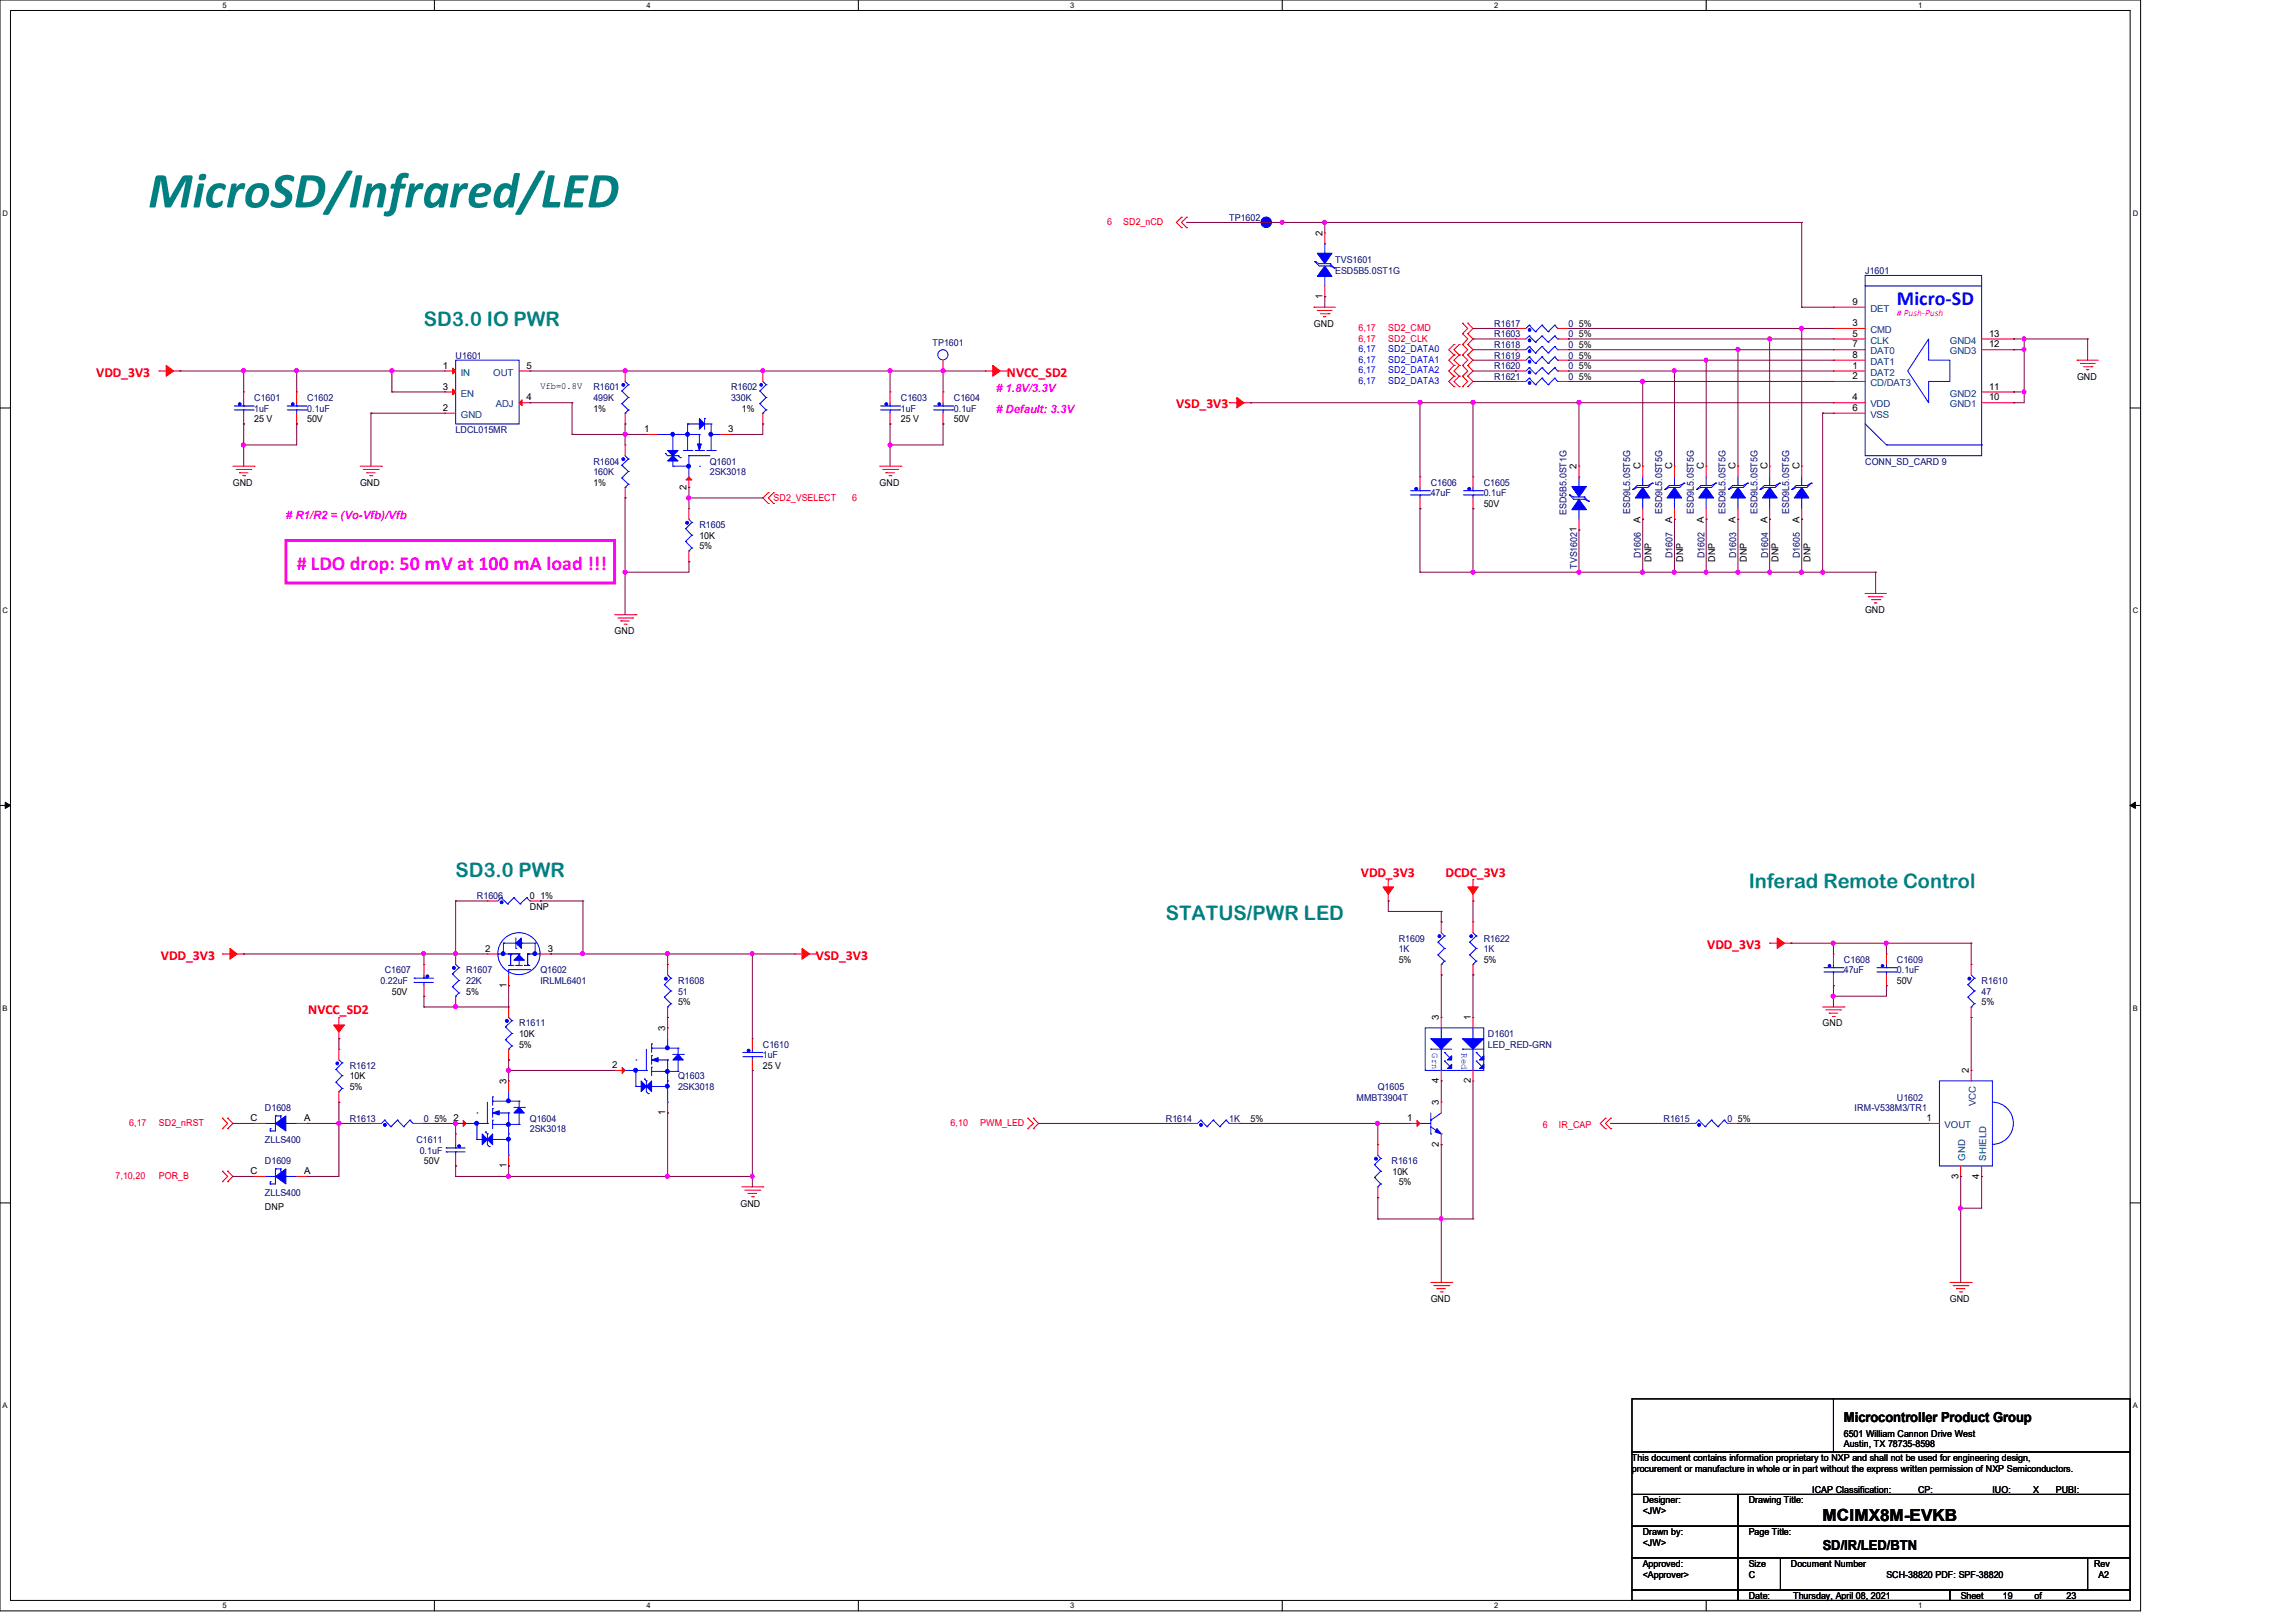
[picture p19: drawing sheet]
<svg xmlns="http://www.w3.org/2000/svg" width="297mm" height="210mm" viewBox="0 0 297 210" stroke-linecap="round" stroke-linejoin="round" font-family="sans-serif">
<defs><g id="words">
<text font-size="6.6" fill="#008080" x="19.2" y="26.8">MicroSD/Infrared/LED</text>
<text font-size="2.6" fill="#00f" x="245.5" y="39.5">Micro-SD</text>
<g font-size="2.6" fill="#008080">
<text x="54.9" y="42.2">SD3.0 IO PWR</text>
<text x="59" y="113.5">SD3.0 PWR</text>
<text x="150.9" y="119">STATUS/PWR LED</text>
<text x="226.3" y="114.9">Inferad Remote Control</text>
</g>
<text font-size="2.6" fill="#f0f" x="38.4" y="73.7"># LDO drop: 50 mV at 100 mA load !!!</text>
<text font-size="2.2" x="235.9" y="196.8">MCIMX8M-EVKB</text>
<g font-size="1.8" fill="#f00">
<text x="12.4" y="48.7">VDD_3V3</text>
<text x="130.3" y="48.7">NVCC_SD2</text>
<text x="152.2" y="52.8">VSD_3V3</text>
<text x="176.1" y="113.5">VDD_3V3</text>
<text x="187.1" y="113.5">DCDC_3V3</text>
<text x="20.8" y="124.2">VDD_3V3</text>
<text x="105.6" y="124.2">VSD_3V3</text>
<text x="220.9" y="122.8">VDD_3V3</text>
<text x="39.9" y="131.3">NVCC_SD2</text>
</g>
<g font-size="1.8">
<text x="238.6" y="184.1">Microcontroller Product Group</text>
<text x="235.9" y="200.5">SD/IR/LED/BTN</text>
</g>
<g font-size="1.5" fill="#f0f">
<text x="128.9" y="53.5"># Default: 3.3V</text>
<text x="128.9" y="50.7"># 1.8V/3.3V</text>
<text x="37" y="67.2"># R1/R2 = (Vo-Vfb)/Vfb</text>
</g>
<g font-size="1.2" fill="#f00">
<text x="143.3" y="29.1">6</text>
<text x="145.4" y="29.1">SD2_nCD</text>
<text x="175.8" y="44.2">6,17</text>
<text x="175.8" y="42.8">6,17</text>
<text x="179.7" y="44.2">SD2_CLK</text>
<text x="179.7" y="42.8">SD2_CMD</text>
<text x="100.1" y="64.8">SD2_VSELECT</text>
<text x="110.3" y="64.8">6</text>
<text x="16.7" y="145.7">6,17</text>
<text x="20.6" y="145.7">SD2_nRST</text>
<text x="123" y="145.7">6,10</text>
<text x="126.9" y="145.7">PWM_LED</text>
<text x="199.7" y="146">6</text>
<text x="201.8" y="146">IR_CAP</text>
<text x="14.9" y="152.6">7,10,20</text>
<text x="20.6" y="152.6">POR_B</text>
</g>
<g font-size="1.2" fill="#000080">
<text x="159.1" y="28.6">TP1602</text>
<text x="172.8" y="34">TVS1601</text>
<text x="172.8" y="35.4">ESD5B5.0ST1G</text>
<text x="241.4" y="35.4">J1601</text>
<text x="59" y="46.4">U1601</text>
<text x="120.7" y="44.7">TP1601</text>
<text x="193.4" y="46.4">R1619</text>
<text x="193.4" y="47.8">R1620</text>
<text x="193.4" y="43.6">R1603</text>
<text x="193.4" y="42.3">R1617</text>
<text x="193.4" y="45">R1618</text>
<text x="203" y="46.4">0</text>
<text x="203" y="47.8">0</text>
<text x="203" y="43.6">0</text>
<text x="203" y="42.3">0</text>
<text x="203" y="45">0</text>
<text x="32.9" y="51.9">C1601</text>
<text x="32.9" y="53.3">1uF</text>
<text x="39.8" y="51.9">C1602</text>
<text x="39.8" y="53.3">0.1uF</text>
<text x="76.8" y="50.5">R1601</text>
<text x="76.8" y="51.9">499K</text>
<text x="94.6" y="50.5">R1602</text>
<text x="94.6" y="51.9">330K</text>
<text x="116.6" y="51.9">C1603</text>
<text x="116.6" y="53.3">1uF</text>
<text x="123.4" y="51.9">C1604</text>
<text x="123.4" y="53.3">0.1uF</text>
<text x="193.4" y="49.1">R1621</text>
<text x="203" y="49.1">0</text>
<text x="59" y="56">LDCL015MR</text>
<text x="76.8" y="60.1">R1604</text>
<text x="76.8" y="61.5">160K</text>
<text x="91.9" y="60.1">Q1601</text>
<text x="91.9" y="61.5">2SK3018</text>
<text x="185.2" y="62.9">C1606</text>
<text x="185.2" y="64.2">47uF</text>
<text x="192" y="62.9">C1605</text>
<text x="192" y="64.2">0.1uF</text>
<text x="241.4" y="60.1">CONN_SD_CARD 9</text>
<text x="90.5" y="68.3">R1605</text>
<text x="202.7" y="66.6" transform="rotate(-90 202.7 66.6)">ESD5B5.0ST1G</text>
<text x="211" y="66.5" transform="rotate(-90 211 66.5)">ESD9L5.0ST5G</text>
<text x="215.1" y="66.5" transform="rotate(-90 215.1 66.5)">ESD9L5.0ST5G</text>
<text x="219.2" y="66.5" transform="rotate(-90 219.2 66.5)">ESD9L5.0ST5G</text>
<text x="223.3" y="66.5" transform="rotate(-90 223.3 66.5)">ESD9L5.0ST5G</text>
<text x="227.5" y="66.5" transform="rotate(-90 227.5 66.5)">ESD9L5.0ST5G</text>
<text x="231.6" y="66.5" transform="rotate(-90 231.6 66.5)">ESD9L5.0ST5G</text>
<text x="204.1" y="73.6" transform="rotate(-90 204.1 73.6)">TVS16021</text>
<text x="212.3" y="72.3" transform="rotate(-90 212.3 72.3)">D1606</text>
<text x="216.4" y="72.3" transform="rotate(-90 216.4 72.3)">D1607</text>
<text x="220.6" y="72.3" transform="rotate(-90 220.6 72.3)">D1602</text>
<text x="224.7" y="72.3" transform="rotate(-90 224.7 72.3)">D1603</text>
<text x="228.8" y="72.3" transform="rotate(-90 228.8 72.3)">D1604</text>
<text x="232.9" y="72.3" transform="rotate(-90 232.9 72.3)">D1605</text>
<text x="61.7" y="116.3">R1606</text>
<text x="49.8" y="125.9">C1607</text>
<text x="60.3" y="125.9">R1607</text>
<text x="69.9" y="125.9">Q1602</text>
<text x="181" y="121.8">R1609</text>
<text x="181" y="123.2">1K</text>
<text x="192" y="121.8">R1622</text>
<text x="192" y="123.2">1K</text>
<text x="238.6" y="124.6">C1608</text>
<text x="238.6" y="125.9">47uF</text>
<text x="245.5" y="124.6">C1609</text>
<text x="245.5" y="125.9">0.1uF</text>
<text x="49.2" y="127.3">0.22uF</text>
<text x="60.3" y="127.3">22K</text>
<text x="69.9" y="127.3">IRLML6401</text>
<text x="87.8" y="127.3">R1608</text>
<text x="87.8" y="128.7">51</text>
<text x="256.4" y="127.3">R1610</text>
<text x="256.4" y="128.7">47</text>
<text x="67.2" y="132.8">R1611</text>
<text x="98.7" y="135.5">C1610</text>
<text x="98.7" y="136.9">1uF</text>
<text x="192.6" y="134.2">D1601</text>
<text x="192.6" y="135.5">LED_RED-GRN</text>
<text x="34.3" y="143.8">D1608</text>
<text x="45.3" y="138.3">R1612</text>
<text x="87.8" y="139.7">Q1603</text>
<text x="87.8" y="141">2SK3018</text>
<text x="175.6" y="142.4">MMBT3904T</text>
<text x="178.3" y="141">Q1605</text>
<text x="240" y="143.8">IRM-V538M3/TR1</text>
<text x="245.5" y="142.4">U1602</text>
<text x="34.3" y="147.9">ZLLS400</text>
<text x="45.3" y="145.2">R1613</text>
<text x="53.9" y="147.9">C1611</text>
<text x="54.3" y="149.3">0.1uF</text>
<text x="54.9" y="145.2">0</text>
<text x="68.6" y="145.2">Q1604</text>
<text x="68.6" y="146.5">2SK3018</text>
<text x="150.9" y="145.2">R1614</text>
<text x="159.1" y="145.2">1K</text>
<text x="215.3" y="145.2">R1615</text>
<text x="223.6" y="145.2">0</text>
<text x="34.3" y="150.6">D1609</text>
<text x="34.3" y="154.7">ZLLS400</text>
<text x="180.1" y="150.6">R1616</text>
</g>
<g font-size="1.2">
<text x="171.2" y="30.6" transform="rotate(-90 171.2 30.6)">2</text>
<text x="171.2" y="38.6" transform="rotate(-90 171.2 38.6)">1</text>
<text x="239.7" y="39.5">9</text>
<text x="57.3" y="47.7">1</text>
<text x="68.2" y="47.7">5</text>
<text x="170" y="42.3">GND</text>
<text x="204.3" y="46.4">5%</text>
<text x="204.3" y="47.8">5%</text>
<text x="204.3" y="43.6">5%</text>
<text x="204.3" y="42.3">5%</text>
<text x="204.3" y="45">5%</text>
<text x="239.7" y="47.7">1</text>
<text x="239.7" y="42.2">3</text>
<text x="239.7" y="43.6">5</text>
<text x="239.7" y="45">7</text>
<text x="239.7" y="46.3">8</text>
<text x="257.4" y="45">12</text>
<text x="257.4" y="43.6">13</text>
<text x="57.3" y="50.4">3</text>
<text x="57.3" y="53.2">2</text>
<text x="68.2" y="51.8">4</text>
<text x="69.9" y="50.4">Vfb=0.8V</text>
<text x="76.8" y="53.3">1%</text>
<text x="96" y="53.3">1%</text>
<text x="204.3" y="49.1">5%</text>
<text x="239.7" y="49.1">2</text>
<text x="239.7" y="51.8">4</text>
<text x="239.7" y="53.2">6</text>
<text x="257.4" y="50.4">11</text>
<text x="257.4" y="51.8">10</text>
<text x="268.8" y="49.1">GND</text>
<text x="32.9" y="54.6">25 V</text>
<text x="39.8" y="54.6">50V</text>
<text x="83.4" y="55.9">1</text>
<text x="94.2" y="55.9">3</text>
<text x="116.6" y="54.6">25 V</text>
<text x="123.4" y="54.6">50V</text>
<text x="30.1" y="62.9">GND</text>
<text x="46.6" y="62.9">GND</text>
<text x="76.8" y="62.9">1%</text>
<text x="88.9" y="63.4" transform="rotate(-90 88.9 63.4)">2</text>
<text x="113.8" y="62.9">GND</text>
<text x="192" y="65.6">50V</text>
<text x="204" y="60.7" transform="rotate(-90 204 60.7)">2</text>
<text x="212.3" y="60.7" transform="rotate(-90 212.3 60.7)">C</text>
<text x="216.4" y="60.7" transform="rotate(-90 216.4 60.7)">C</text>
<text x="220.5" y="60.7" transform="rotate(-90 220.5 60.7)">C</text>
<text x="224.6" y="60.7" transform="rotate(-90 224.6 60.7)">C</text>
<text x="228.7" y="60.7" transform="rotate(-90 228.7 60.7)">C</text>
<text x="232.9" y="60.7" transform="rotate(-90 232.9 60.7)">C</text>
<text x="90.5" y="69.7">10K</text>
<text x="90.5" y="71.1">5%</text>
<text x="212.3" y="67.6" transform="rotate(-90 212.3 67.6)">A</text>
<text x="216.4" y="67.6" transform="rotate(-90 216.4 67.6)">A</text>
<text x="220.5" y="67.6" transform="rotate(-90 220.5 67.6)">A</text>
<text x="224.6" y="67.6" transform="rotate(-90 224.6 67.6)">A</text>
<text x="228.7" y="67.6" transform="rotate(-90 228.7 67.6)">A</text>
<text x="232.9" y="67.6" transform="rotate(-90 232.9 67.6)">A</text>
<text x="213.7" y="72.7" transform="rotate(-90 213.7 72.7)">DNP</text>
<text x="217.8" y="72.7" transform="rotate(-90 217.8 72.7)">DNP</text>
<text x="222" y="72.7" transform="rotate(-90 222 72.7)">DNP</text>
<text x="226.1" y="72.7" transform="rotate(-90 226.1 72.7)">DNP</text>
<text x="230.2" y="72.7" transform="rotate(-90 230.2 72.7)">DNP</text>
<text x="234.3" y="72.7" transform="rotate(-90 234.3 72.7)">DNP</text>
<text x="79.5" y="82">GND</text>
<text x="241.4" y="79.3">GND</text>
<text x="68.6" y="116.3">0</text>
<text x="68.6" y="117.7">DNP</text>
<text x="69.9" y="116.3">1%</text>
<text x="62.8" y="123.1">2</text>
<text x="70.9" y="123.1">3</text>
<text x="181" y="124.6">5%</text>
<text x="192" y="124.6">5%</text>
<text x="50.7" y="128.7">50V</text>
<text x="60.3" y="128.7">5%</text>
<text x="65.5" y="127.8" transform="rotate(-90 65.5 127.8)">1</text>
<text x="87.8" y="130">5%</text>
<text x="245.5" y="127.3">50V</text>
<text x="256.4" y="130">5%</text>
<text x="67.2" y="134.2">10K</text>
<text x="67.2" y="135.5">5%</text>
<text x="86.1" y="133.4" transform="rotate(-90 86.1 133.4)">3</text>
<text x="186.2" y="132" transform="rotate(-90 186.2 132)">3</text>
<text x="190.3" y="132" transform="rotate(-90 190.3 132)">1</text>
<text x="235.9" y="132.8">GND</text>
<text x="45.3" y="139.7">10K</text>
<text x="45.3" y="141">5%</text>
<text x="65.5" y="140.3" transform="rotate(-90 65.5 140.3)">3</text>
<text x="79.2" y="138.2">2</text>
<text x="98.7" y="138.3">25 V</text>
<text x="186.2" y="143" transform="rotate(-90 186.2 143)">3</text>
<text x="186.2" y="140.2" transform="rotate(-90 186.2 140.2)">4</text>
<text x="190.3" y="140.2" transform="rotate(-90 190.3 140.2)">2</text>
<text x="254.8" y="138.9" transform="rotate(-90 254.8 138.9)">2</text>
<text x="32.4" y="145.1">C</text>
<text x="39.4" y="145.1">A</text>
<text x="56.2" y="145.2">5% 2</text>
<text x="86.1" y="144.3" transform="rotate(-90 86.1 144.3)">1</text>
<text x="161.8" y="145.2">5%</text>
<text x="182.1" y="145.1">1</text>
<text x="186.2" y="148.4" transform="rotate(-90 186.2 148.4)">2</text>
<text x="224.9" y="145.2">5%</text>
<text x="249.3" y="145.1">1</text>
<text x="32.4" y="151.9">C</text>
<text x="39.4" y="151.9">A</text>
<text x="54.9" y="150.6">50V</text>
<text x="65.5" y="151.1" transform="rotate(-90 65.5 151.1)">1</text>
<text x="180.2" y="152">10K</text>
<text x="181" y="153.4">5%</text>
<text x="253.4" y="152.5" transform="rotate(-90 253.4 152.5)">3</text>
<text x="256.2" y="152.5" transform="rotate(-90 256.2 152.5)">4</text>
<text x="34.3" y="156.5">DNP</text>
<text x="95.8" y="156.1">GND</text>
<text x="185.2" y="168.4">GND</text>
<text x="252.3" y="168.4">GND</text>
<text x="211.2" y="189">This document contains information proprietary to NXP and shall not be used for engineering design,</text>
<text x="211.2" y="190.4">procurement or manufacture in whole or in part without the express written permission of NXP Semiconductors.</text>
<text x="238.6" y="186">6501 William Cannon Drive West</text>
<text x="238.6" y="187.3">Austin, TX 78735-8598</text>
<text x="212.6" y="194.5">Designer:</text>
<text x="212.6" y="195.9">&lt;JW&gt;</text>
<text x="226.3" y="194.5">Drawing Title:</text>
<text x="234.5" y="193.2">ICAP Classification:</text>
<text x="248.2" y="193.2">CP:</text>
<text x="251.7" y="193.2">___</text>
<text x="257.8" y="193.2">IUO:</text>
<text x="262.5" y="193.2">_X_</text>
<text x="266.1" y="193.2">PUBI:</text>
<text x="270.2" y="193.2">___</text>
<text x="212.6" y="198.6">Drawn by:</text>
<text x="212.6" y="202.7">Approved:</text>
<text x="212.6" y="200">&lt;JW&gt;</text>
<text x="226.3" y="202.7">Size</text>
<text x="226.3" y="198.6">Page Title:</text>
<text x="231.8" y="202.7">Document Number</text>
<text x="271" y="202.7">Rev</text>
<text x="212.6" y="204.1">&lt;Approver&gt;</text>
<text x="226.3" y="206.9">Date:</text>
<text x="226.3" y="204.1">C</text>
<text x="232.1" y="206.9">Thursday, April 08, 2021</text>
<text x="244.1" y="204.1">SCH-38820 PDF: SPF-38820</text>
<text x="253.7" y="206.9">Sheet</text>
<text x="259.2" y="206.9">19</text>
<text x="263.3" y="206.9">of</text>
<text x="267.5" y="206.9">23</text>
<text x="271.6" y="204.1">A2</text>
</g>
<g font-size="1.2" fill="#004080">
<text x="242.1" y="40.3">DET</text>
<text x="242.1" y="43.1">CMD</text>
<text x="242.1" y="44.4">CLK</text>
<text x="242.1" y="45.8">DAT0</text>
<text x="242.1" y="47.2">DAT1</text>
<text x="252.3" y="45.8">GND3</text>
<text x="252.3" y="44.4">GND4</text>
<text x="59.6" y="51.3">EN</text>
<text x="59.6" y="48.6">IN</text>
<text x="63.8" y="48.6">OUT</text>
<text x="64.2" y="52.7">ADJ</text>
<text x="242.1" y="48.6">DAT2</text>
<text x="242.1" y="50">CD/DAT3</text>
<text x="242.1" y="52.7">VDD</text>
<text x="252.3" y="51.3">GND2</text>
<text x="252.3" y="52.7">GND1</text>
<text x="59.6" y="54.1">GND</text>
<text x="242.1" y="54.1">VSS</text>
<text x="255.7" y="143.2" transform="rotate(-90 255.7 143.2)">VCC</text>
<text x="251.7" y="146">VOUT</text>
<text x="254.3" y="150.2" transform="rotate(-90 254.3 150.2)">GND</text>
<text x="257" y="150.2" transform="rotate(-90 257 150.2)">SHIELD</text>
</g>
<text font-size="1.2" fill="#f0f" x="245.5" y="40.9"># Push-Push</text>
<g font-size="1.2" fill="#00f">
<text x="175.8" y="46.9">6,17</text>
<text x="175.8" y="45.6">6,17</text>
<text x="179.7" y="46.9">SD2_DATA1</text>
<text x="179.7" y="45.6">SD2_DATA0</text>
<text x="175.8" y="48.3">6,17</text>
<text x="175.8" y="49.7">6,17</text>
<text x="179.7" y="48.3">SD2_DATA2</text>
<text x="179.7" y="49.7">SD2_DATA3</text>
<text x="185.3" y="136.3" transform="rotate(90 185.3 136.3)">Grn</text>
<text x="189.1" y="136.3" transform="rotate(90 189.1 136.3)">Red</text>
</g>
<g font-size="1">
<text x="28.8" y="1">5</text>
<text x="83.7" y="1">4</text>
<text x="138.5" y="1">3</text>
<text x="193.4" y="1">2</text>
<text x="248.2" y="1">1</text>
<text x=".3" y="27.9">D</text>
<text x="276" y="27.9">D</text>
<text x=".3" y="79.4">C</text>
<text x="276" y="79.4">C</text>
<text x=".3" y="130.8">B</text>
<text x="276" y="130.8">B</text>
<text x=".3" y="182.2">A</text>
<text x="276" y="182.2">A</text>
<text x="28.8" y="208.1">5</text>
<text x="83.7" y="208.1">4</text>
<text x="138.5" y="208.1">3</text>
<text x="193.4" y="208.1">2</text>
<text x="248.2" y="208.1">1</text>
</g>
</g></defs>
<path d="M0 0h277v208.4h-277zM1.4 1.4h274.3v205.7h-274.3z" fill="none" stroke="#000" stroke-width=".13"/>
<g fill="#fff">
<path d="M28.8 .1h.5v1.1h-.5z"/>
<path d="M28.8 207.2h.5v1.1h-.5z"/>
</g>
<path d="M56.2 0v1.4M56.2 207.1v1.3" fill="none" stroke="#000" stroke-width=".13"/>
<g fill="#fff">
<path d="M83.7 .1h.5v1.1h-.5z"/>
<path d="M83.7 207.2h.5v1.1h-.5z"/>
</g>
<path d="M111.1 0v1.4M111.1 207.1v1.3" fill="none" stroke="#000" stroke-width=".13"/>
<g fill="#fff">
<path d="M138.5 .1h.6v1.1h-.6z"/>
<path d="M138.5 207.2h.6v1.1h-.6z"/>
</g>
<path d="M165.9 0v1.4M165.9 207.1v1.3" fill="none" stroke="#000" stroke-width=".13"/>
<g fill="#fff">
<path d="M193.4 .1h.5v1.1h-.5z"/>
<path d="M193.4 207.2h.5v1.1h-.5z"/>
</g>
<path d="M220.8 0v1.4M220.8 207.1v1.3" fill="none" stroke="#000" stroke-width=".13"/>
<g fill="#fff">
<path d="M248.2 .1h.6v1.1h-.6z"/>
<path d="M248.2 207.2h.6v1.1h-.6z"/>
<path d="M.3 27.1h.8v1.1h-.8z"/>
<path d="M276 27.1h.7v1.1h-.7z"/>
<path d="M.3 78.5h.8v1.1h-.8z"/>
<path d="M276 78.5h.7v1.1h-.7z"/>
</g>
<path d="M0 52.8h1.4M275.7 52.8h1.3" fill="none" stroke="#000" stroke-width=".13"/>
<g fill="#fff">
<path d="M.3 129.9h.7v1.1h-.7z"/>
<path d="M276 129.9h.6v1.1h-.6z"/>
</g>
<path d="M0 104.2h1.4M275.7 104.2h1.3" fill="none" stroke="#000" stroke-width=".13"/>
<path d="M.7 103.8l.7 .4-.7 .4zM275.7 104.2l.7-.4v.8z" fill="#000" stroke="#000" stroke-width=".13"/>
<g fill="#fff">
<path d="M.3 181.4h.7v1.1h-.7z"/>
<path d="M276 181.4h.6v1.1h-.6z"/>
</g>
<g fill="none" stroke="#000" stroke-width=".13">
<path d="M0 155.7h1.4M275.7 155.7h1.3M211.2 193.4h13.7v4.1h-13.7zM211.2 197.5h13.7v4.1h-13.7zM211.2 187.9h64.5v5.5h-64.5zM211.2 181h64.5v6.9h-64.5zM224.9 193.4h50.8v4.1h-50.8zM224.9 197.5h50.8v4.1h-50.8zM237.3 187.9h.1M237.3 181v6.9M211.2 201.6h13.7v4.1h-13.7zM211.2 205.7h13.7v1.4h-13.7z"/>
<path d="M224.9 201.6h5.5v4.1h-5.5zM224.9 205.7h27.4v1.4h-27.4zM230.4 201.6h39.8v4.1h-39.8zM252.3 205.7h23.4v1.4h-23.4zM270.2 201.6h5.5v4.1h-5.5z"/>
</g>
<path d="M37 69.9h42.5v5.5h-42.5z" fill="none" stroke="#f0f" stroke-width=".38"/>
<g fill="none" stroke="#f00" stroke-width=".13">
<path d="M152.9 28.1h.1M152.9 29.5h.1M152.9 28.1l-.7 .7 .7 .7M153.6 28.1h.1M153.6 29.5h.1M153.6 28.1l-.7 .7 .7 .7M164.6 28.8h1.3M165.9 28.8h.1M170.1 39.8h.1M170.1 39.8h2.7M171.4 38.4h.1M171.4 30.1h.1"/>
<path d="M171.4 30.1v1.4M171.4 37v1.4M237.3 39.8h.1M237.3 39.8h4.1M20.6 48h.1M20.6 48h1.5M22.4 48h.9M23.3 48h.1M31.5 50.7h.1M31.5 54.9h.1M31.5 50.7v1.4M31.5 53.5v1.4"/>
<path d="M38.4 50.7h.1M38.4 54.9h.1M38.4 50.7v1.4M38.4 53.5v1.4M57.6 50.7h.1M57.6 48h.1M57.6 53.5h.1M57.6 48h1.4M57.6 50.7h1.4M57.6 53.5h1.4M67.2 52.1h1.4M67.2 48h1.4"/>
<path d="M68.6 52.1h.1M68.6 48h.1M80.9 48h.1M80.9 54.9h.1M80.9 57.6h.1M80.9 48v1.4M80.9 53.5v1.4M80.9 57.6v1.4M83.7 56.2h.1M83.7 56.2h1.3M93.3 56.2h1.3M94.6 56.2h.1"/>
<path d="M98.7 48h.1M98.7 54.9h.1M98.7 48v1.4M98.7 53.5v1.4M115.2 50.7h.1M115.2 54.9h.1M115.2 50.7v1.4M115.2 53.5v1.4M122 50.7h.1M122 54.9h.1M122 48h.1M122 46.6v1.4"/>
<path d="M122 50.7v1.4M122 53.5v1.4M127.6 48h.1M127.6 48h.9M128.8 48h1.5M130.3 48h.1M159.1 52.1h.1M159.1 52.1h1.5M160.9 52.1h.9M161.8 52.1h.1M170.5 40.2h.1M170.5 40.2h1.9"/>
<path d="M170.9 40.6h1.1M171.3 41h.1M171.3 41h.3M172 40.6h.1M188.2 45.9h.1M188.2 47.3h.1M188.2 48.7h.1M188.2 44.6h.1M188.2 50h.1M188.2 45.9l-.7 .7 .7 .7M188.2 47.3l-.7 .7 .7 .7M188.2 44.6l-.7 .7 .7 .6"/>
<path d="M188.2 48.7l-.7 .7 .7 .6M188.8 47.3h.1M188.8 45.9h.1M188.8 48.7h.1M188.8 44.6h.1M188.8 50h.1M188.8 45.9l-.6 .7 .6 .7M188.8 47.3l-.6 .7 .6 .7M188.8 44.6l-.6 .7 .6 .6M188.8 48.7l-.6 .7 .6 .6M189.3 44.6h.1M189.3 43.2h.1"/>
<path d="M189.3 41.8h.1M189.3 47.3h.1M189.3 45.9h.1M189.3 48.7h.1M189.3 50h.1M189.3 43.2l.6 .7-.6 .7M189.3 41.8l.6 .7-.6 .7M189.3 45.9l.6 .7-.6 .7M189.3 47.3l.6 .7-.6 .7M189.3 44.6l.6 .7-.6 .6M189.3 48.7l.6 .7-.6 .6M189.9 43.2h.1"/>
<path d="M189.9 44.6h.1M189.9 41.8h.1M189.9 45.9h.1M189.9 47.3h.1M189.9 48.7h.1M189.9 50h.1M189.9 43.2l.7 .7-.7 .7M189.9 41.8l.7 .7-.7 .7M189.9 45.9l.7 .7-.7 .7M189.9 47.3l.7 .7-.7 .7M189.9 44.6l.7 .7-.7 .6M189.9 48.7l.7 .7-.7 .6"/>
<path d="M196.1 46.6h.1M196.1 48h.1M196.1 43.9h.1M196.1 49.4h.1M196.1 42.5h.1M196.1 45.3h.1M196.1 46.6h1.4M196.1 48h1.4M196.1 43.9h1.4M196.1 49.4h1.4M196.1 42.5h1.4M196.1 45.3h1.4"/>
<path d="M201.6 46.6h1.4M201.6 48h1.4M201.6 43.9h1.4M201.6 49.4h1.4M201.6 42.5h1.4M201.6 45.3h1.4M203 46.6h.1M203 48h.1M203 43.9h.1M203 49.4h.1M203 42.5h.1M203 45.3h.1"/>
<path d="M237.3 48h.1M237.3 49.4h.1M237.3 42.5h.1M237.3 52.1h.1M237.3 43.9h.1M237.3 53.5h.1M237.3 45.3h.1M237.3 46.6h.1M237.3 52.1h4.1M237.3 46.6h4.1M237.3 48h4.1M237.3 43.9h4.1"/>
<path d="M237.3 53.5h4.1M237.3 49.4h4.1M237.3 42.5h4.1M237.3 45.3h4.1M256.5 52.1h4.1M256.5 43.9h4.1M256.5 50.7h4.1M256.5 45.3h4.1M260.6 50.7h.1M260.6 52.1h.1M260.6 45.3h.1M260.6 43.9h.1"/>
<path d="M268.8 46.6h.1M268.8 46.6h2.8M269.2 47h.1M269.2 47h1.9M269.6 47.5h1.1M270 47.8h.1M270 47.8h.3M270.7 47.5h.1M30.1 60.3h2.8M30.6 60.7h1.9M31 61.2h.1M31 61.2h1.1"/>
<path d="M31.4 61.6h.3M31.7 61.6h.1M32.5 60.7h.1M32.9 60.3h.1M46.6 60.3h2.8M47 60.7h1.9M47.5 61.2h.1M47.5 61.2h1.1M47.8 61.6h.3M48.1 61.6h.1M48.9 60.7h.1M49.4 60.3h.1"/>
<path d="M79.5 79.5h2.8M80 80h1.9M80.9 64.4h.1M80.9 63.1v1.3M81.9 80h.1M82.3 79.5h.1M89.2 63.1h.1M89.2 65.8h.1M89.2 72.7h.1M89.2 61.7v1.4M89.2 65.8v1.4M89.2 71.3v1.4"/>
<path d="M99.4 63.8h.1M99.4 65.2h.1M99.4 63.8l-.7 .6 .7 .8M100.1 65.2h.1M100.1 63.8h.1M100.1 63.8l-.7 .6 .7 .8M113.8 60.3h2.8M114.3 60.7h1.9M114.6 61.2h.1M114.6 61.2h1.1M115.1 61.6h.2M115.3 61.6h.1"/>
<path d="M116.2 60.7h.1M116.6 60.3h.1M183.8 61.7h.1M183.8 65.8h.1M183.8 61.7v1.4M183.8 64.4v1.4M190.6 61.7h.1M190.6 65.8h.1M190.6 61.7v1.4M190.6 64.4v1.4M204.3 68.6h.1M204.3 60.3h.1"/>
<path d="M204.3 60.3v1.4M204.3 67.2v1.4M212.6 67.2h.1M212.6 60.3h.1M212.6 60.3v1.4M212.6 65.8v1.4M216.7 67.2h.1M216.7 60.3h.1M216.7 60.3v1.4M216.7 65.8v1.4M220.8 67.2h.1M220.8 60.3h.1"/>
<path d="M220.8 60.3v1.4M220.8 65.8v1.4M224.9 67.2h.1M224.9 60.3h.1M224.9 60.3v1.4M224.9 65.8v1.4M229 67.2h.1M229 60.3h.1M229 60.3v1.4M229 65.8v1.4M233.2 67.2h.1M233.2 60.3h.1"/>
<path d="M233.2 60.3v1.4M233.2 65.8v1.4M241.4 76.8h.1M241.4 76.8h2.7M241.8 77.2h.1M241.8 77.2h1.9M242.2 77.6h1.1M242.6 78h.1M242.6 78h.3M243.3 77.6h.1M80.3 80.3h.1M80.3 80.3h1.1"/>
<path d="M80.8 80.8h.2M81 80.8h.1M63.1 116.6h.1M63.1 116.6h1.3M68.6 116.6h1.3M69.9 116.6h.1M179.7 116.6h.1M179.7 113.8h.1M179.7 113.8v1.5M179.7 115.6v1M186.5 119.3h.1M186.5 119.3v1.4"/>
<path d="M190.6 116.6h.1M190.6 113.8h.1M190.6 119.3h.1M190.6 113.8v1.5M190.6 115.6v1M190.6 119.3v1.4M28.8 123.4h.1M28.8 123.4h1.5M30.6 123.4h.9M31.5 123.4h.1M43.9 134.4h.1M43.9 131.7h.1"/>
<path d="M43.9 135.8h.1M43.9 131.7v1.5M43.9 133.4v1M43.9 135.8v1.4M54.9 124.8h.1M54.9 128.9h.1M54.9 124.8v1.4M54.9 127.6v1.3M59 123.4h.1M59 130.3h.1M59 123.4v1.4M59 128.9v1.4"/>
<path d="M63.1 123.4h.1M63.1 123.4h1.3M65.8 127.6h.1M65.8 139.9h.1M65.8 130.3h.1M65.8 137.2h.1M65.8 126.2v1.4M65.8 130.3v1.4M65.8 135.8v1.4M65.8 139.9v1.4M69.9 123.4h1.4M71.3 123.4h.1"/>
<path d="M79.5 138.5h.1M79.5 138.5h1.4M86.4 124.8h.1M86.4 131.7h.1M86.4 133h.1M86.4 124.8v1.4M86.4 130.3v1.4M86.4 133v1.4M97.4 134.4h.1M97.4 138.5h.1M97.4 134.4v1.4M97.4 137.2v1.3"/>
<path d="M102.9 123.4h.1M102.9 123.4h.9M104.1 123.4h1.5M105.6 123.4h.1M186.5 126.2h.1M186.5 131.7h.1M186.5 139.9h.1M186.5 124.8v1.4M186.5 131.7v1.3M186.5 138.5v1.4M190.6 139.9h.1M190.6 131.7h.1"/>
<path d="M190.6 126.2h.1M190.6 124.8v1.4M190.6 131.7v1.3M190.6 138.5v1.4M229 122h.1M229 122h1.5M230.8 122h1M231.8 122h.1M235.9 130.3h2.7M236.3 130.7h1.9M236.7 131.1h.1M236.7 131.1h1.1"/>
<path d="M237.2 131.5h.2M237.3 123.4h.1M237.3 127.6h.1M237.3 123.4v1.4M237.3 126.2v1.4M237.4 131.5h.1M238.2 130.7h.1M238.6 130.3h.1M244.1 123.4h.1M244.1 127.6h.1M244.1 123.4v1.4M244.1 126.2v1.4"/>
<path d="M255.1 138.5h.1M255.1 124.8h.1M255.1 131.7h.1M255.1 124.8v1.4M255.1 130.3v1.4M255.1 138.5v1.4M28.8 146h.1M28.8 144.7h.1M28.8 152.9h.1M28.8 151.6h.1M28.8 144.7l.7 .7-.7 .6M28.8 151.6l.7 .6-.7 .7"/>
<path d="M29.5 144.7h.1M29.5 146h.1M29.5 151.6h.1M29.5 152.9h.1M29.5 144.7l.6 .7-.6 .6M29.5 151.6l.6 .6-.6 .7M32.9 145.4h.1M32.9 152.2h.1M32.9 145.4h1.4M32.9 152.2h1.4M38.4 145.4h1.4M38.4 152.2h1.4"/>
<path d="M39.8 145.4h.1M39.8 152.2h.1M43.9 142.6h.1M43.9 141.3v1.3M48 145.4h.1M48 145.4h1.4M53.5 145.4h1.4M54.9 145.4h.1M59 146.7h.1M59 150.9h.1M59 145.4h.1M59 145.4h1.3"/>
<path d="M59 146.7v1.4M59 149.5v1.4M65.8 150.9h.1M65.8 149.5v1.4M86.4 144h.1M86.4 142.6v1.4M96 153.6h2.7M96.4 154h1.9M96.8 154.4h.1M96.8 154.4h1.1M97.2 154.9h.3M97.5 154.9h.1"/>
<path d="M98.3 154h.1M98.7 153.6h.1M133 146h.1M133 144.7h.1M133 144.7l.7 .7-.7 .6M133.7 144.7h.1M133.7 146h.1M133.7 144.7l.7 .7-.7 .6M153.6 145.4h.1M153.6 145.4h1.4M159.1 145.4h1.3M160.4 145.4h.1"/>
<path d="M178.3 148.1h.1M178.3 155h.1M178.3 148.1v1.4M178.3 153.6v1.4M182.4 145.4h.1M182.4 145.4h1.4M186.5 148.1h.1M186.5 142.6h.1M186.5 142.6v1.4M186.5 146.7v1.4M207.8 144.7h.1M207.8 146h.1"/>
<path d="M207.8 144.7l-.7 .7 .7 .6M208.4 144.7h.1M208.4 146h.1M208.4 144.7l-.6 .7 .6 .6M218.1 145.4h.1M218.1 145.4h1.4M223.6 145.4h1.3M224.9 145.4h.1M249.6 145.4h.1M249.6 145.4h1.4M253.7 152.2h.1M253.7 150.9v1.3"/>
<path d="M256.5 152.2h.1M256.5 150.9v1.3M185.2 165.9h2.7M185.5 166.4h2M186 166.8h.1M186 166.8h1.1M186.4 167.2h.2M186.6 167.2h.1M187.5 166.4h.1M187.9 165.9h.1M252.3 165.9h2.8M252.8 166.4h1.9"/>
<path d="M253.2 166.8h.1M253.2 166.8h1.1M253.6 167.2h.3M253.9 167.2h.1M254.7 166.4h.1M255.1 165.9h.1"/>
</g>
<g fill="#f00" stroke="#f00" stroke-width=".13">
<path d="M88.8 62.1l.4-.4 .3 .4z"/>
<path d="M183.4 145l.4 .4-.4 .4z"/>
<path d="M58.6 50.3l.4 .4-.4 .4z"/>
<path d="M58.6 47.6l.4 .4-.4 .4z"/>
<path d="M67.2 52.1l.4-.4v.8z"/>
<path d="M59.9 145l.4 .4-.4 .4z"/>
<path d="M80.5 138.1l.4 .4-.4 .4z"/>
<path d="M160.1 51.4l.9 .7-.9 .7z" fill-rule="evenodd"/>
<path d="M179 114.8h1.3l-.6 .9z" fill-rule="evenodd"/>
<path d="M230 121.4l1 .6-1 .7z" fill-rule="evenodd"/>
<path d="M43.2 132.6h1.4l-.7 1z" fill-rule="evenodd"/>
<path d="M29.8 122.7l.9 .7-.9 .7z" fill-rule="evenodd"/>
<path d="M103.8 122.7l1 .7-1 .7z" fill-rule="evenodd"/>
<path d="M21.5 47.3l1 .7-1 .7z" fill-rule="evenodd"/>
<path d="M128.5 47.3l1 .7-1 .7z" fill-rule="evenodd"/>
<path d="M189.9 114.8h1.4l-.7 .9z" fill-rule="evenodd"/>
</g>
<g fill="#00f" stroke="#00f" stroke-width=".13">
<path d="M90.5 54.1l.7 .8-.7 .6z"/>
<path d="M90.3 57.4h.5l-.3 .9z"/>
<path d="M86.4 58.3h1.4l-.7 .7z"/>
<path d="M86.4 59.6l.7-.6 .7 .6z"/>
<path d="M186 146l.5 .7-.8-.2z"/>
<path d="M189.3 134.4h2.7l-1.4 1.4z"/>
<path d="M192 136.6v.6h-.5z"/>
<path d="M191.5 138.3l.5-.6v.6z"/>
<path d="M185.2 134.4h2.7l-1.4 1.4z"/>
<path d="M187.3 138.3l.6-.6v.6z"/>
<path d="M187.9 136.6v.6h-.6z"/>
<path d="M66.8 122l.7-.6v1.3z"/>
<path d="M66.5 124.2l.7-.6 .7 .6z"/>
<path d="M67.2 143.3l.7 .7h-1.4z"/>
<path d="M63.8 144l.8-.3v.6z"/>
<path d="M63.8 146.7v1.4l-.7-.7z"/>
<path d="M62.4 146.7l.7 .7-.7 .7z"/>
<path d="M87.8 136.4l.6 .8h-1.3z"/>
<path d="M84.3 137.2l.9-.3v.5z"/>
<path d="M84.3 139.9v1.4l-.6-.7z"/>
<path d="M83 139.9l.7 .7-.7 .7z"/>
<path d="M204.3 64.6l1 1.4h-1.9z" fill-rule="evenodd"/>
<path d="M203.4 62.9h1.9l-1 1.4z" fill-rule="evenodd"/>
<path d="M171.4 34.4l1 1.4h-1.9z" fill-rule="evenodd"/>
<path d="M170.5 32.8h1.9l-1 1.3z" fill-rule="evenodd"/>
<path d="M35.6 145.4l1.4-1v1.9z" fill-rule="evenodd"/>
<path d="M220.8 63.1l1 1.3h-2z" fill-rule="evenodd"/>
<path d="M224.9 63.1l1 1.3h-1.9z" fill-rule="evenodd"/>
<path d="M229 63.1l1 1.3h-1.9z" fill-rule="evenodd"/>
<path d="M35.6 152.2l1.4-.9v1.9z" fill-rule="evenodd"/>
<path d="M216.7 63.1l.9 1.3h-1.9z" fill-rule="evenodd"/>
<path d="M233.2 63.1l.9 1.3h-1.9z" fill-rule="evenodd"/>
<path d="M212.6 63.1l.9 1.3h-1.9z" fill-rule="evenodd"/>
<circle cx="163.9" cy="28.8" r=".68"/>
<circle cx="92" cy="56.2" r=".25"/>
<circle cx="89" cy="56.2" r=".25"/>
<circle cx="89.1" cy="60.3" r=".25"/>
<circle cx="87" cy="56.2" r=".24"/>
<circle cx="178.1" cy="149.9" r=".19"/>
<circle cx="43.6" cy="137.6" r=".18"/>
<circle cx="183.3" cy="63.3" r=".19"/>
<circle cx="197.9" cy="46.8" r=".18"/>
<circle cx="186.3" cy="121.1" r=".19"/>
<circle cx="59.4" cy="148.3" r=".19"/>
<circle cx="31" cy="52.3" r=".18"/>
<circle cx="37.9" cy="52.3" r=".18"/>
<circle cx="190.1" cy="63.3" r=".19"/>
<circle cx="219.9" cy="145.6" r=".19"/>
<circle cx="197.9" cy="48.2" r=".18"/>
<circle cx="64.9" cy="116.8" r=".19"/>
<circle cx="114.7" cy="52.3" r=".19"/>
<circle cx="58.7" cy="125.2" r=".19"/>
<circle cx="197.9" cy="44" r=".18"/>
<circle cx="190.4" cy="121.1" r=".19"/>
<circle cx="96.9" cy="136" r=".19"/>
<circle cx="55.3" cy="126.3" r=".19"/>
<circle cx="121.6" cy="52.3" r=".19"/>
<circle cx="197.9" cy="49.5" r=".18"/>
<circle cx="65.1" cy="123.4" r=".25"/>
<circle cx="69.2" cy="123.4" r=".25"/>
<circle cx="243.6" cy="125" r=".18"/>
<circle cx="236.8" cy="125" r=".18"/>
<circle cx="197.9" cy="42.7" r=".18"/>
<circle cx="254.9" cy="126.6" r=".19"/>
<circle cx="65.8" cy="142.5" r=".25"/>
<circle cx="65.8" cy="145.5" r=".25"/>
<circle cx="61.7" cy="145.4" r=".25"/>
<circle cx="65.8" cy="147.4" r=".25"/>
<circle cx="88.9" cy="67.6" r=".19"/>
<circle cx="155.4" cy="145.6" r=".19"/>
<circle cx="49.8" cy="145.6" r=".19"/>
<circle cx="86.2" cy="126.6" r=".19"/>
<circle cx="80.7" cy="49.8" r=".19"/>
<circle cx="86.4" cy="135.6" r=".25"/>
<circle cx="86.4" cy="138.6" r=".25"/>
<circle cx="82.3" cy="138.5" r=".25"/>
<circle cx="86.4" cy="140.5" r=".25"/>
<circle cx="80.7" cy="59.4" r=".19"/>
<circle cx="197.9" cy="45.4" r=".18"/>
<circle cx="65.6" cy="132.1" r=".19"/>
<circle cx="98.5" cy="49.8" r=".18"/>
</g>
<g fill="none" stroke="#00f" stroke-width=".13">
<path d="M170.2 33.9h.1M170.2 33.9l.5 .2h1.4M170.2 33.9l.5 .5h1.4M171.4 35.6h.1M171.4 31.5h.1M171.4 31.5v1.4M171.4 35.6v1.4M172.1 34.1h.1M172.1 34.4h.1M172.1 34.1l.6 .6M172.1 34.4l.6 .3M172.7 34.7h.1"/>
<path d="M241.4 35.6h15.1v23.4h-15.1zM241.4 37h.1M241.4 37h15.1M30.3 53h2.5M30.3 52.5h2.5M31.5 53h.1M31.5 52.5h.1M31.5 52.1v.4M31.5 53v.5M32.8 53h.1M32.8 52.5h.1M37.2 53h2.4"/>
<path d="M37.2 52.5h2.4M38.4 53h.1M38.4 52.5h.1M38.4 52.1v.4M38.4 53v.5M39.6 53h.1M39.6 52.5h.1M59 46.6h8.2v8.3h-8.2zM80.5 50.6h.1M80.5 52.2h.1M80.5 50.6l.8 .8M80.5 52.2l.8 .8"/>
<path d="M80.9 53.5h.1M80.9 49.4l.4 .4M80.9 59l.4 .4M81.3 49.8h.1M81.3 51.4h.1M81.3 53h.1M81.3 59.4h.1M81.3 49.8l-.8 .8M81.3 51.4l-.8 .8M81.3 53l-.4 .5M81.3 59.4l-.8 .8M85 56.2h.1"/>
<path d="M85 56.2h5.5M86.1 58.7h.1M86.1 58.7l.3 .3h1.4M87.1 56.2h.1M87.1 56.2v4.1M87.8 56.2h.1M87.8 59h.1M87.8 59l.3 .2M88.1 59.2h.1M88.4 58.3h1.1M89 54.9h.1M89 54.9v3.4"/>
<path d="M89 54.9h1.5M89.2 59h.1M89.2 59h2.7M89.2 59v2.7M89.5 58.3h.1M90 58.3h1.1M90.5 54.9h.1M90.5 56.2h.1M90.5 56.2v1.4M91.1 58.3h.1M91.2 54.1h.1M91.2 54.1v1.4"/>
<path d="M91.2 54.9h.8M91.5 58.3h1.1M92 54.9h.1M92 58.3h.1M92 56.2h.1M92 54.9v3.4M92 56.2h1.3M92.6 58.3h.1M98.3 50.6h.1M98.3 52.2h.1M98.3 50.6l.8 .8M98.3 52.2l.8 .8"/>
<path d="M98.7 53.5h.1M98.7 49.4l.4 .4M99.1 49.8h.1M99.1 51.4h.1M99.1 53h.1M99.1 49.8l-.8 .8M99.1 51.4l-.8 .8M99.1 53l-.4 .5M114 53h2.4M114 52.5h2.4M115.2 53h.1M115.2 52.5h.1"/>
<path d="M115.2 52.1v.4M115.2 53v.5M116.4 53h.1M116.4 52.5h.1M120.8 53h2.5M120.8 52.5h2.5M122 53h.1M122 52.5h.1M122 52.1v.4M122 53v.5M123.3 53h.1M123.3 52.5h.1"/>
<path d="M197.9 46.2h.1M197.9 47.6h.1M197.9 43.5h.1M197.9 48.9h.1M197.9 42.1h.1M197.9 44.8h.1M197.9 46.2l-.4 .4M197.9 46.2l.8 .8M197.9 47.6l-.4 .4M197.9 47.6l.8 .8M197.9 43.5l-.4 .4M197.9 43.5l.8 .8"/>
<path d="M197.9 48.9l-.4 .5M197.9 48.9l.8 .9M197.9 42.1l-.4 .4M197.9 42.1l.8 .8M197.9 44.8l-.4 .5M197.9 44.8l.8 .9M198.7 47h.1M198.7 48.4h.1M198.7 44.3h.1M198.7 49.8h.1M198.7 42.9h.1M198.7 45.7h.1"/>
<path d="M199.6 46.2h.1M199.6 47.6h.1M199.6 43.5h.1M199.6 48.9h.1M199.6 42.1h.1M199.6 44.8h.1M199.6 46.2l-.9 .8M199.6 46.2l.8 .8M199.6 47.6l-.9 .8M199.6 47.6l.8 .8M199.6 43.5l-.9 .8M199.6 43.5l.8 .8"/>
<path d="M199.6 48.9l-.9 .9M199.6 48.9l.8 .9M199.6 42.1l-.9 .8M199.6 42.1l.8 .8M199.6 44.8l-.9 .9M199.6 44.8l.8 .9M200.4 47h.1M200.4 48.4h.1M200.4 44.3h.1M200.4 49.8h.1M200.4 42.9h.1M200.4 45.7h.1"/>
<path d="M201.2 46.2h.1M201.2 47.6h.1M201.2 43.5h.1M201.2 48.9h.1M201.2 42.1h.1M201.2 44.8h.1M201.2 46.2l-.8 .8M201.2 46.2l.4 .4M201.2 47.6l-.8 .8M201.2 47.6l.4 .4M201.2 43.5l-.8 .8M201.2 43.5l.4 .4"/>
<path d="M201.2 48.9l-.8 .9M201.2 48.9l.4 .5M201.2 42.1l-.8 .8M201.2 42.1l.4 .4M201.2 44.8l-.8 .9M201.2 44.8l.4 .5M201.6 46.6h.1M201.6 48h.1M201.6 43.9h.1M201.6 49.4h.1M201.6 42.5h.1M201.6 45.3h.1"/>
<path d="M241.4 54.9l2.7 2.7M244.1 57.6h.1M244.1 57.6h12.4M249.6 43.9v2.7h2.7v2.8h-2.7v2.7l-2.7-4.1zM256.5 57.6h.1M80.5 60.2h.1M80.5 61.8h.1M80.5 60.2l.8 .8M80.5 61.8l.8 .9M80.9 63.1h.1M81.3 61h.1M81.3 62.7h.1"/>
<path d="M81.3 61l-.8 .8M81.3 62.7l-.4 .4M87.1 60.3h.1M87.1 60.3h2.1M88.7 68.4h.1M88.7 70.1h.1M88.7 68.4l.8 .9M88.7 70.1l.8 .8M89.2 60.3h.1M89.2 71.3h.1M89.2 67.2l.3 .4M89.5 67.6h.1"/>
<path d="M89.5 69.3h.1M89.5 70.9h.1M89.5 67.6l-.8 .8M89.5 69.3l-.8 .8M89.5 70.9l-.3 .4M90.5 60.3h.1M182.5 64.1h2.5M182.5 63.5h2.5M183.8 64.1h.1M183.8 63.5h.1M183.8 63.1v.4M183.8 64.1v.3"/>
<path d="M185 64.1h.1M185 63.5h.1M189.4 64.1h2.5M189.4 63.5h2.5M190.6 64.1h.1M190.6 63.5h.1M190.6 63.1v.4M190.6 64.1v.3M191.9 64.1h.1M191.9 63.5h.1M203.1 64.1h.1M203.1 64.1l.6 .2h1.3"/>
<path d="M203.1 64.1l.6 .5h1.3M204.3 65.8h.1M204.3 61.7h.1M204.3 61.7v1.4M204.3 65.8v1.4M205 64.3h.1M205 64.6h.1M205 64.3l.6 .6M205 64.6l.6 .3M205.6 64.9h.1M211.3 63.3h.1M211.9 63.1h.1"/>
<path d="M211.9 62.8h.1M211.9 62.8l-.6 .5M211.9 63.1l-.6 .2M212.6 64.4h.1M212.6 62.8h.1M212.6 61.7v1.1M212.6 64.4v1.4M213.8 62.5h.1M213.8 62.5l-.5 .6h-1.4M213.8 62.5l-.5 .3h-1.4M215.5 63.3h.1M216 63.1h.1"/>
<path d="M216 62.8h.1M216 62.8l-.5 .5M216 63.1l-.5 .2M216.7 64.4h.1M216.7 62.8h.1M216.7 61.7v1.1M216.7 64.4v1.4M217.9 62.5h.1M217.9 62.5l-.5 .6h-1.4M217.9 62.5l-.5 .3h-1.4M219.6 63.3h.1M220.1 63.1h.1"/>
<path d="M220.1 62.8h.1M220.1 62.8l-.5 .5M220.1 63.1l-.5 .2M220.8 64.4h.1M220.8 62.8h.1M220.8 61.7v1.1M220.8 64.4v1.4M222 62.5h.1M222 62.5l-.5 .6h-1.4M222 62.5l-.5 .3h-1.4M223.7 63.3h.1M224.2 63.1h.1"/>
<path d="M224.2 62.8h.1M224.2 62.8l-.5 .5M224.2 63.1l-.5 .2M224.9 64.4h.1M224.9 62.8h.1M224.9 61.7v1.1M224.9 64.4v1.4M226.1 62.5h.1M226.1 62.5l-.5 .6h-1.4M226.1 62.5l-.5 .3h-1.4M227.8 63.3h.1M228.3 63.1h.1"/>
<path d="M228.3 62.8h.1M228.3 62.8l-.5 .5M228.3 63.1l-.5 .2M229 64.4h.1M229 62.8h.1M229 61.7v1.1M229 64.4v1.4M230.3 62.5h.1M230.3 62.5l-.6 .6h-1.4M230.3 62.5l-.6 .3h-1.4M231.9 63.3h.1M232.5 63.1h.1"/>
<path d="M232.5 62.8h.1M232.5 62.8l-.6 .5M232.5 63.1l-.6 .2M233.2 64.4h.1M233.2 62.8h.1M233.2 61.7v1.1M233.2 64.4v1.4M234.4 62.5h.1M234.4 62.5l-.6 .6h-1.3M234.4 62.5l-.6 .3h-1.3M64.9 116.2h.1M64.9 116.2l-.5 .4"/>
<path d="M64.9 116.2l.8 .8M65.7 117h.1M66.5 116.2h.1M66.5 116.2l-.8 .8M66.5 116.2l.8 .8M67.3 117h.1M68.2 116.2h.1M68.2 116.2l-.9 .8M68.2 116.2l.4 .4M68.6 116.6h.1M43.5 138.4h.1M43.5 138.4l.8 .8"/>
<path d="M43.9 137.2l.4 .3M44.3 137.5h.1M44.3 139.2h.1M44.3 137.5l-.8 .9M44.3 139.2l-.8 .8M53.6 127.1h.1M53.6 126.6h.1M53.6 127.1h2.5M53.6 126.6h2.5M54.9 127.1h.1M54.9 126.6h.1M54.9 126.2v.4"/>
<path d="M54.9 127.1v.5M58.5 126h.1M58.5 127.7h.1M58.5 126l.9 .9M58.5 127.7l.9 .8M59 128.9h.1M59 124.8l.4 .4M59.4 125.2h.1M59.4 126.9h.1M59.4 128.5h.1M59.4 125.2l-.9 .8M59.4 126.9l-.9 .8"/>
<path d="M59.4 128.5l-.4 .4M64.4 123.4h.1M64.4 123.4h2.8M65.2 122h.1M65.2 122h1.6M65.2 122v1.4M65.4 132.9h.1M65.4 134.5h.1M65.4 132.9l.9 .8M65.4 134.5l.9 .8M65.8 123.4h.1M65.8 124.9h.1"/>
<path d="M65.8 125.5h.1M65.8 135.8h.1M65.8 124.9h.7M65.8 125.5v.7M65.8 125.5h2.8M65.8 131.7l.5 .4M66.1 123.6h.1M66.1 123.4h.1M66.1 123.4v1.5M66.3 132.1h.1M66.3 133.7h.1M66.3 135.3h.1"/>
<path d="M66.3 132.1l-.9 .8M66.3 133.7l-.9 .8M66.3 135.3l-.5 .5M66.8 124.9h.1M66.8 122.7h.1M66.8 124.9h.8M66.8 121.4v1.3M67.2 123.4h.1M67.2 123.4v1.5M67.5 122h.1M67.5 122h1.8M67.9 124.9h.1"/>
<path d="M67.9 124.9h.7M68.3 123.4h.1M68.3 124.8h.1M68.3 124.9h.1M68.3 123.4h1.6M68.3 123.4v1.5M68.6 125.5h.1M69.3 122h.1M69.3 122v1.4M80.9 138.5h2.8M82.3 137.2h.1M82.3 138.5h.1"/>
<path d="M82.3 138.5v2.1M83.4 139.6h.1M83.4 139.6l.3 .3M83.7 138.5h.1M83.7 139.9h.1M83.7 135.8v2.7M83.7 139.9v1.4l.2 .2M84.3 138.1h.1M84.3 136.6h.1M84.3 135.1h.1M84.3 135.6h.1M84.3 135.1v1.1"/>
<path d="M84.3 136.6v1.1M84.3 138.1v1.1M84.3 138.6h3.5M84.3 135.6h3.5M85 137.2h1.4M86 127.4h.1M86 129h.1M86 127.4l.8 .8M86 129l.8 .9M86.4 130.3h.1M86.4 135.6h.1M86.4 137.2h.1"/>
<path d="M86.4 139.9h.1M86.4 126.2l.4 .4M86.4 134.4v1.2M86.4 137.2v5.4M86.8 126.6h.1M86.8 128.2h.1M86.8 129.9h.1M86.8 126.6l-.8 .8M86.8 128.2l-.8 .8M86.8 129.9l-.4 .4M87.1 136.4h1.3M87.8 138.6h.1"/>
<path d="M87.8 137.2h.1M87.8 135.6h.1M87.8 135.6v.8M87.8 137.2v1.4M88.4 136.4h.1M96.1 136.7h2.5M96.1 136.2h2.5M97.4 136.7h.1M97.4 136.2h.1M97.4 135.8v.4M97.4 136.7v.5M98.6 136.7h.1"/>
<path d="M98.6 136.2h.1M184.4 133h7.6v5.5h-7.6zM185.2 135.8h.1M185.2 135.8h2.7M186.1 121.9h.1M186.1 123.6h.1M186.1 121.9l.8 .8M186.1 123.6l.8 .8M186.5 124.8h.1M186.5 134.4h.1M186.5 138.5h.1M186.5 120.7l.4 .4"/>
<path d="M186.5 133v1.4M186.5 135.8v2.7M186.9 121.1h.1M186.9 122.7h.1M186.9 124.4h.1M186.9 137.3h.1M186.9 136.2h.1M186.9 121.1l-.8 .8M186.9 122.7l-.8 .9M186.9 124.4l-.4 .4M186.9 137.3l.7 .7M186.9 136.2l.7 .7"/>
<path d="M189.3 135.8h.1M189.3 135.8h2.7M190.2 121.9h.1M190.2 123.6h.1M190.2 121.9l.9 .8M190.2 123.6l.9 .8M190.6 134.4h.1M190.6 138.5h.1M190.6 124.8h.1M190.6 133v1.4M190.6 135.8v2.7M190.6 120.7l.5 .4"/>
<path d="M191.1 136.2h.1M191.1 137.3h.1M191.1 121.1h.1M191.1 122.7h.1M191.1 124.4h.1M191.1 136.2l.6 .7M191.1 137.3l.6 .7M191.1 121.1l-.9 .8M191.1 122.7l-.9 .9M191.1 124.4l-.5 .4M236.1 125.8h2.4M236.1 125.2h2.4"/>
<path d="M237.3 125.8h.1M237.3 125.2h.1M237.3 124.8v.4M237.3 125.8v.4M238.5 125.8h.1M238.5 125.2h.1M242.9 125.8h2.5M242.9 125.2h2.5M244.1 125.8h.1M244.1 125.2h.1M244.1 124.8v.4M244.1 125.8v.4"/>
<path d="M245.4 125.8h.1M245.4 125.2h.1M251 139.9h6.9v11h-6.9zM254.7 127.4h.1M254.7 129h.1M254.7 127.4l.8 .8M254.7 129l.8 .9M255.1 130.3h.1M255.1 126.2l.4 .4M255.5 126.6h.1M255.5 128.2h.1M255.5 129.9h.1"/>
<path d="M255.5 126.6l-.8 .8M255.5 128.2l-.8 .8M255.5 129.9l-.4 .4M34.3 145.4h.1M34.3 152.2h.1M34.3 145.4h1.3M34.3 152.2h1.3M35 146.3h.1M35 146h.1M35 153.2h.1M35 152.9h.1M35 146v.3"/>
<path d="M35 152.9v.3M35.6 144.4h.1M35.6 151.3h.1M35.6 144.4v1.9h-.6M35.6 151.3v1.9h-.6M35.6 144.4h.7M35.6 151.3h.7M36.3 144.4h.1M36.3 144.7h.1M36.3 151.3h.1M36.3 151.6h.1M36.3 144.4v.3"/>
<path d="M36.3 151.3v.3M37 145.4h.1M37 152.2h.1M37 145.4h1.4M37 152.2h1.4M43.5 140h.1M43.5 140l.8 .8M43.9 141.3h.1M44.3 140.8h.1M44.3 140.8l-.4 .5M49.8 144.9h.1M49.8 144.9l-.4 .5"/>
<path d="M49.8 144.9l.8 .9M50.6 145.8h.1M51.4 144.9h.1M51.4 144.9l-.8 .9M51.4 144.9l.8 .9M52.2 145.8h.1M53 144.9h.1M53 144.9l-.8 .9M53 144.9l.5 .5M53.5 145.4h.1M57.7 149.1h.1M57.7 148.5h.1"/>
<path d="M57.7 149.1h2.5M57.7 148.5h2.5M59 149.1h.1M59 148.5h.1M59 148.1v.4M59 149.1v.4M60.3 145.4h2.8M61.7 144h.1M61.7 147.4h.1M61.7 145.4h.1M61.7 147.4h4.1M61.7 145.4v2"/>
<path d="M62.8 146.5h.1M62.8 146.5l.3 .2M63.1 145.4h.1M63.1 146.7h.1M63.1 142.6v2.8M63.1 146.7v1.4l.2 .3M63.3 148.4h.1M63.8 144.9h.1M63.8 143.5h.1M63.8 141.9h.1M63.8 142.5h.1M63.8 141.9v1.1"/>
<path d="M63.8 143.5v1.1M63.8 144.9v1.1M63.8 145.5h3.4M63.8 142.5h3.4M64.4 144h1.4M65.8 142.5h.1M65.8 144h.1M65.8 146.7h.1M65.8 147.4h.1M65.8 149.5h.1M65.8 141.3v1.2M65.8 144v5.5"/>
<path d="M66.5 143.3h1.4M67.2 145.5h.1M67.2 144h.1M67.2 142.5h.1M67.2 142.5v.8M67.2 144v1.5M67.9 143.3h.1M82.3 140.6h.1M82.3 140.6h4.1M83.9 141.5h.1M86.4 140.6h.1M86.4 142.6h.1"/>
<path d="M155.4 144.9h.1M155.4 144.9l-.4 .5M155.4 144.9l.8 .9M156.2 145.8h.1M157 144.9h.1M157 144.9l-.8 .9M157 144.9l.9 .9M157.9 145.8h.1M158.7 144.9h.1M158.7 144.9l-.8 .9M158.7 144.9l.4 .5M159.1 145.4h.1"/>
<path d="M177.9 150.7h.1M177.9 152.4h.1M177.9 150.7l.8 .9M177.9 152.4l.8 .8M178.3 153.6h.1M178.3 149.5l.4 .4M178.7 149.9h.1M178.7 151.6h.1M178.7 153.2h.1M178.7 149.9l-.8 .8M178.7 151.6l-.8 .8M178.7 153.2l-.4 .4"/>
<path d="M183.8 145.4h.1M183.8 145.4h1.4M185.2 144.9h.1M185.2 146.7h.1M185.2 145.8l1.3 .9M185.2 144v2.7M186.5 146.7h.1M186.5 144l-1.3 .9M219.8 144.9h.1M219.8 144.9l-.3 .5M219.8 144.9l.9 .9M220.7 145.8h.1"/>
<path d="M221.5 144.9h.1M221.5 144.9l-.8 .9M221.5 144.9l.8 .9M222.3 145.8h.1M223.1 144.9h.1M223.1 144.9l-.8 .9M223.1 144.9l.5 .5M223.6 145.4h.1M257.9 142.6a2.73 2.73 0 0 1 2.7 2.8 2.73 2.73 0 0 1-2.7 2.7"/>
<circle cx="122" cy="45.9" r=".66"/>
<circle cx="67.2" cy="123.4" r="2.72"/>
</g>
<g fill="none" stroke="#800040" stroke-width=".13">
<path d="M153.6 28.8h.1M153.6 28.8h79.6M165.9 28.8h.1M171.4 38.4h.1M171.4 28.8h.1M171.4 28.8v1.3M171.4 38.4v1.4M233.2 28.8h.1M233.2 39.8h.1M233.2 28.8v11M233.2 39.8h4.1M23.3 48h.1"/>
<path d="M23.3 48h34.3M31.5 57.6h.1M31.5 48h.1M31.5 54.9h.1M31.5 48v2.7M31.5 54.9v5.4M38.4 48h.1M38.4 54.9h.1M38.4 54.9v2.7h-6.9M38.4 48v2.7M48 53.5h.1M48 53.5h9.6"/>
<path d="M48 53.5v6.8M50.7 50.7h.1M50.7 48h.1M50.7 50.7h6.9M50.7 48v2.7M68.6 52.1h.1M68.6 52.1h5.4M68.6 48h59M74 52.1h.1M74 56.2h.1M74 52.1v4.1M74 56.2h9.7"/>
<path d="M80.9 54.9h.1M80.9 56.2h.1M80.9 48h.1M80.9 54.9v2.7M94.6 56.2h.1M98.7 54.9h.1M98.7 48h.1M98.7 54.9v1.3h-4.1M115.2 57.6h.1M115.2 48h.1M115.2 54.9h.1M115.2 48v2.7"/>
<path d="M115.2 54.9v5.4M122 54.9h.1M122 48h.1M122 48v2.7M122 54.9v2.7h-6.8M161.8 52.1h.1M161.8 52.1h75.5M183.8 52.1h.1M183.8 52.1v9.6M190.6 52.1h.1M190.6 43.9h.1M190.6 52.1v9.6"/>
<path d="M190.6 45.3h5.5M190.6 46.6h5.5M190.6 43.9h5.5M190.6 48h5.5M190.6 49.4h5.5M190.6 42.5h5.5M196.1 45.3h.1M196.1 46.6h.1M196.1 48h.1M196.1 49.4h.1M196.1 42.5h.1M203 43.9h.1"/>
<path d="M203 45.3h34.3M203 46.6h34.3M203 43.9h34.3M203 48h34.3M203 49.4h34.3M203 42.5h34.3M204.3 52.1h.1M204.3 52.1v8.2M212.6 49.4h.1M212.6 49.4v10.9M216.7 48h.1M216.7 48v12.3"/>
<path d="M220.8 46.6h.1M220.8 46.6v13.7M224.9 45.3h.1M224.9 45.3v15M229 43.9h.1M229 43.9v16.4M233.2 42.5h.1M233.2 42.5v17.8M235.9 53.5h.1M235.9 53.5h1.4M235.9 53.5v20.5M260.6 43.9h.1"/>
<path d="M260.6 45.3h.1M260.6 50.7h.1M260.6 52.1h.1M260.6 45.3h1.4M260.6 43.9h9.6M260.6 50.7h1.4M262 45.3h.1M262 50.7h.1M262 43.9h.1M262 43.9v8.2h-1.4M270.2 43.9h.1M270.2 43.9v2.7"/>
<path d="M80.9 64.4h.1M80.9 74h.1M80.9 64.4v15.1M89.2 72.7h.1M89.2 64.4h.1M89.2 63.1h.1M89.2 72.7v1.3h-8.3M89.2 63.1v2.7M89.2 64.4h9.5M183.8 65.8h.1M183.8 74h.1M183.8 65.8v8.2"/>
<path d="M183.8 74h58.9M190.6 65.8h.1M190.6 74h.1M190.6 65.8v8.2M204.3 68.6h.1M204.3 74h.1M204.3 68.6v5.4M212.6 74h.1M212.6 67.2h.1M212.6 67.2v6.8M216.7 67.2h.1M216.7 74h.1"/>
<path d="M216.7 67.2v6.8M220.8 67.2h.1M220.8 74h.1M220.8 67.2v6.8M224.9 74h.1M224.9 67.2h.1M224.9 67.2v6.8M229 74h.1M229 67.2h.1M229 67.2v6.8M233.2 67.2h.1M233.2 74h.1"/>
<path d="M233.2 67.2v6.8M235.9 74h.1M242.7 74h.1M242.7 74v2.8M59 116.6h.1M59 116.6h4.1M59 116.6v6.8M69.9 116.6h.1M69.9 116.6h5.5M75.4 116.6h.1M75.4 116.6v6.8M179.7 116.6h.1"/>
<path d="M179.7 116.6v1.3h6.8M186.5 117.9h.1M186.5 119.3h.1M186.5 117.9v1.4M190.6 116.6h.1M190.6 116.6v2.7M31.5 123.4h.1M31.5 123.4h31.6M43.9 134.4h.1M43.9 134.4v1.4M54.9 123.4h.1M54.9 130.3h.1"/>
<path d="M54.9 128.9h.1M54.9 123.4v1.4M54.9 128.9v1.4M59 123.4h.1M59 130.3h.1M65.8 127.6h.1M65.8 138.5h.1M65.8 137.2h.1M65.8 127.6v2.7h-10.9M65.8 137.2v2.7M65.8 138.5h13.7M71.3 123.4h.1"/>
<path d="M71.3 123.4h31.6M75.4 123.4h.1M86.4 123.4h.1M86.4 131.7h.1M86.4 123.4v1.4M86.4 131.7v1.3M97.4 123.4h.1M97.4 138.5h.1M97.4 123.4v11M97.4 138.5v15.1M186.5 139.9h.1M186.5 126.2h.1"/>
<path d="M186.5 126.2v5.5M186.5 139.9v2.7M190.6 126.2h.1M190.6 126.2v5.5M190.6 139.9v17.8M231.8 122h.1M231.8 122h23.3M237.3 122h.1M237.3 128.9h.1M237.3 127.6h.1M237.3 122v1.4M237.3 127.6v2.7"/>
<path d="M244.1 122h.1M244.1 127.6h.1M244.1 122v1.4M244.1 127.6v1.3h-6.8M255.1 122h.1M255.1 131.7h.1M255.1 122v2.8M255.1 131.7v6.8M30.1 145.4h.1M30.1 152.2h.1M30.1 145.4h2.8M30.1 152.2h2.8"/>
<path d="M39.8 152.2h.1M39.8 145.4h.1M39.8 145.4h8.2M43.9 142.6h.1M43.9 145.4h.1M43.9 142.6v9.6h-4.1M54.9 145.4h.1M54.9 145.4h5.4M59 145.4h.1M59 150.9h.1M59 152.2h.1M59 145.4v1.3"/>
<path d="M59 150.9v1.3M59 152.2h38.4M65.8 150.9h.1M65.8 152.2h.1M65.8 150.9v1.3M86.4 152.2h.1M86.4 144h.1M86.4 144v8.2M97.4 152.2h.1M134.4 145.4h.1M134.4 145.4h19.2M160.4 145.4h.1"/>
<path d="M160.4 145.4h22M178.3 145.4h.1M178.3 155h.1M178.3 157.7h.1M178.3 145.4v2.7M178.3 155v2.7M178.3 157.7h12.3M186.5 157.7h.1M186.5 148.1h.1M186.5 148.1v17.8M190.6 157.7h.1M208.4 145.4h.1"/>
<path d="M208.4 145.4h9.7M224.9 145.4h.1M224.9 145.4h24.7M253.7 152.2h.1M253.7 156.3h.1M253.7 152.2v13.7M256.5 152.2h.1M256.5 152.2v4.1h-2.8"/>
</g>
<g fill="#f0f" stroke="#f0f" stroke-width=".13">
<circle cx="190.6" cy="52.1" r=".25"/>
<circle cx="183.8" cy="52.1" r=".25"/>
<circle cx="165.9" cy="28.8" r=".24"/>
<circle cx="190.6" cy="74" r=".25"/>
<circle cx="235.9" cy="74" r=".25"/>
<circle cx="229" cy="74" r=".25"/>
<circle cx="224.9" cy="74" r=".25"/>
<circle cx="204.3" cy="52.1" r=".25"/>
<circle cx="233.1" cy="74" r=".25"/>
<circle cx="212.6" cy="74" r=".25"/>
<circle cx="204.3" cy="74" r=".25"/>
<circle cx="216.7" cy="74" r=".25"/>
<circle cx="171.4" cy="28.8" r=".25"/>
<circle cx="253.7" cy="156.3" r=".25"/>
<circle cx="244.1" cy="122" r=".25"/>
<circle cx="237.2" cy="122" r=".25"/>
<circle cx="178.3" cy="145.4" r=".25"/>
<circle cx="186.5" cy="157.7" r=".24"/>
<circle cx="220.8" cy="46.6" r=".24"/>
<circle cx="224.9" cy="45.2" r=".25"/>
<circle cx="229" cy="43.9" r=".25"/>
<circle cx="237.2" cy="128.9" r=".25"/>
<circle cx="233.1" cy="42.5" r=".25"/>
<circle cx="261.9" cy="43.8" r=".24"/>
<circle cx="261.9" cy="45.2" r=".24"/>
<circle cx="261.9" cy="50.7" r=".24"/>
<circle cx="220.8" cy="74" r=".24"/>
<circle cx="86.4" cy="123.4" r=".25"/>
<circle cx="75.4" cy="123.4" r=".25"/>
<circle cx="58.9" cy="123.4" r=".25"/>
<circle cx="54.8" cy="123.4" r=".25"/>
<circle cx="50.7" cy="48" r=".25"/>
<circle cx="65.8" cy="138.5" r=".25"/>
<circle cx="97.3" cy="123.4" r=".24"/>
<circle cx="43.9" cy="145.4" r=".25"/>
<circle cx="58.9" cy="145.4" r=".25"/>
<circle cx="58.9" cy="130.3" r=".25"/>
<circle cx="86.4" cy="152.2" r=".25"/>
<circle cx="65.8" cy="152.2" r=".25"/>
<circle cx="97.3" cy="152.2" r=".24"/>
<circle cx="98.7" cy="48" r=".25"/>
<circle cx="115.2" cy="48" r=".25"/>
<circle cx="80.9" cy="56.2" r=".25"/>
<circle cx="89.1" cy="64.4" r=".25"/>
<circle cx="122" cy="48" r=".25"/>
<circle cx="31.5" cy="57.6" r=".25"/>
<circle cx="38.4" cy="48" r=".25"/>
<circle cx="31.5" cy="48" r=".25"/>
<circle cx="80.9" cy="74" r=".25"/>
<circle cx="80.9" cy="48" r=".25"/>
<circle cx="115.2" cy="57.6" r=".25"/>
<circle cx="216.7" cy="48" r=".25"/>
<circle cx="212.6" cy="49.3" r=".25"/>
</g>
<use href="#words"/>
</svg>
